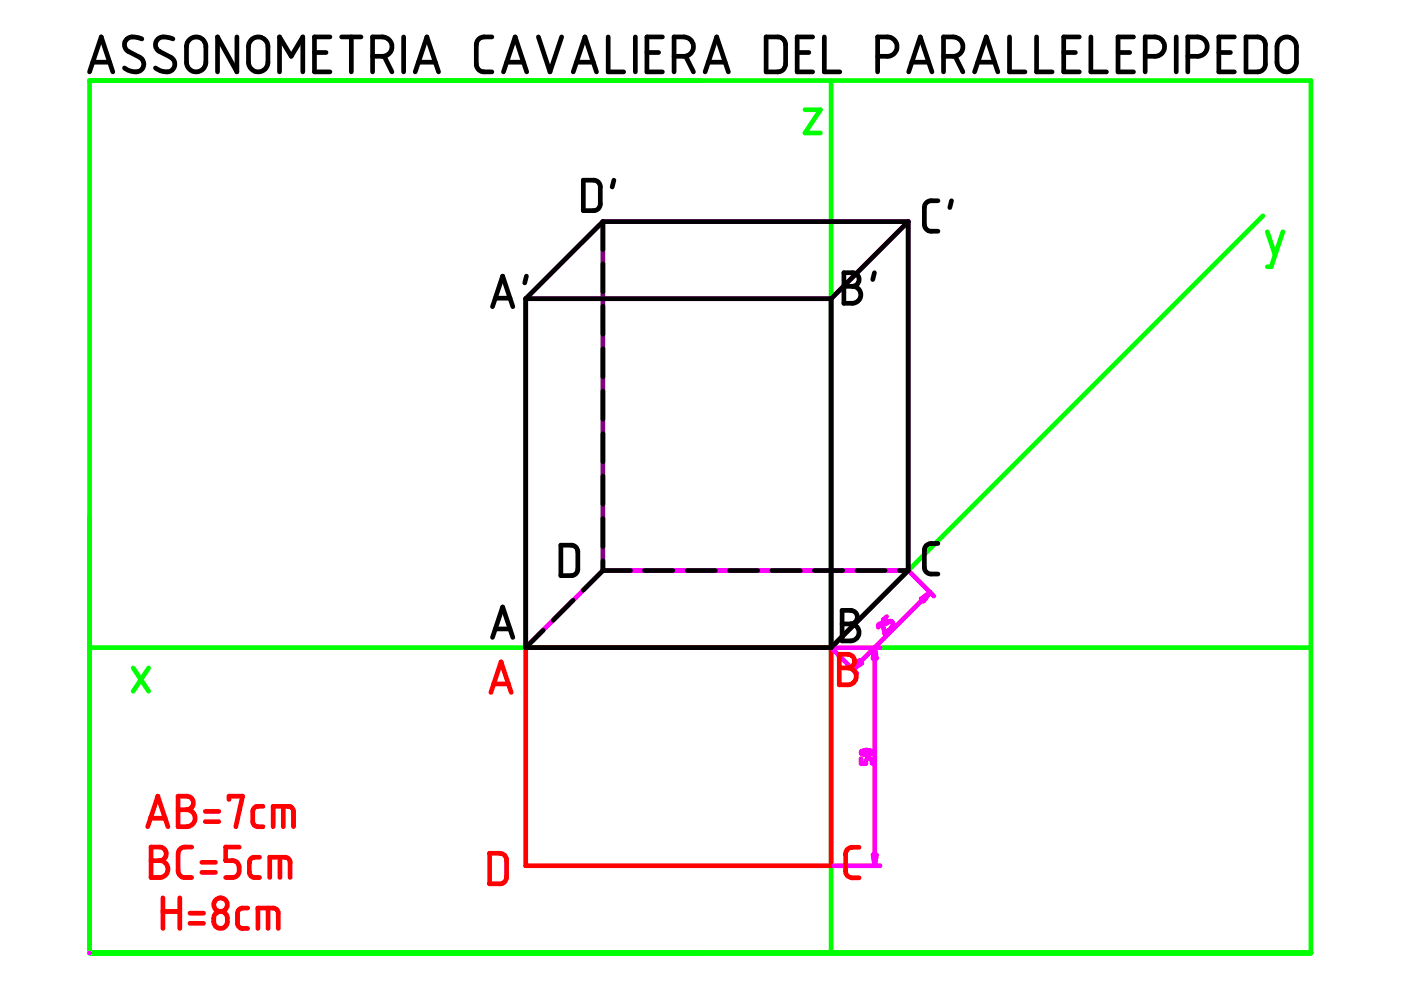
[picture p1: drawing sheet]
<svg xmlns="http://www.w3.org/2000/svg" width="297mm" height="210mm" viewBox="0 0 297 210" stroke-linecap="round" stroke-linejoin="round" font-family="sans-serif">
<path d="M19 17.1h258.9v185h-258.9zM176.2 17.1v185M170.7 23.3h3.2l-3.2 4.9h3.2M267.8 45.8l-91.6 91.5M268.7 49.1l1.6 5M272 49.1l-2.5 7.5h-.8M19 137.3h258.9M28.2 141.6l3.3 5M31.5 141.6l-3.3 5" fill="none" stroke="#0f0" stroke-width=".99"/>
<g fill="none" stroke="#f0f" stroke-width=".99">
<path d="M111.5 63.3l16.3-16.3h64.8l-16.4 16.3zM111.5 137.3l16.3-16.3h64.8l-16.4 16.3M176.6 137.7l5.1 5.1M176.8 137.3h9.8M185.5 137.3v46.3M186.2 133v-.4l.2-.3 .4-.1 .3 .2 .5 2 .7-.8M188 130.7l-.8 .7 .8 .8 .6-.5 .5 .1 .3 .4v.3l-.5 .6M193 121.4l5 5M197.2 125.6l-16.4 16.3M182.7 159.3l.8-.3 1.1 .2a.42 .42 0 0 1 .2 .5 .42 .42 0 0 1-.5 .3l-.6 .1-.8-.2a.35 .35 0 0 1-.3-.2 .35 .35 0 0 1 .1-.4zM182.6 160.8v1.1h1v-.7l.4-.4 .7 .2 .2 .9M176.8 183.6h9.8"/>
<path d="M19 202.1h.1"/>
</g>
<g fill="none" stroke="#f00" stroke-width=".99">
<path d="M111.5 137.3h64.7v46.3h-64.7zM177.9 138.7l2.3 .1 .5 .3 .4 .6 .1 .7-.3 .7-.6 .4-.6 .1 .6 .1 .7 .4 .5 1v.6l-.2 .6-.5 .6-.5 .2-2.4 .1zM104.1 146.8l2.1-6.5 2.2 6.5M104.7 145h3.1M177.9 141.6h1.8M31.3 175.3l2.2-6.5 2.1 6.5M31.9 173.5h3.1M32 179.6h2.2l.5 .3 .5 .7v.7l-.2 .5-.6 .5-.6 .2 1.1 .3 .7 1v.7l-.2 .6-.3 .4-.6 .4-2.5 .2zM37.8 168.8l2.2 .1 .5 .3 .4 .5 .1 .8-.2 .5-.6 .6-.6 .1 .6 .1 .5 .3 .6 1 .1 .6-.3 .6-.3 .5-.6 .4-2.4 .1zM37.8 171.7h1.8M40.6 179.6l-2 .1-.6 .5-.2 .8v3.7l.2 .7 .5 .5 .5 .2h1.6M43.5 174.2h2.9"/>
<path d="M43.5 172h2.9M48.6 169.5v-.7h2.8l-1.4 6.5M50.7 179.6h-2.9v2.9l2.1 .1 .6 .5 .2 .6v1.3l-.6 .8-.6 .3h-1.7M55.8 171h-1.6l-.4 .4-.2 .5v2.4l.2 .5 .7 .5h1.3M57.9 175.3v-4.3h3.4l.6 .2 .3 .7v3.4M60.1 171v4.3M182.1 179.6l-1.9 .1-.6 .4-.3 .7v4.1l.2 .5 .8 .7h1.8M32 182.5h1.8M34.5 190.4v6.4M34.5 193.3h3.6M38.1 190.4v6.4M40.3 195.8h2.9"/>
<path d="M40.3 193.6h2.9M42.8 185h2.9M42.8 182.8h2.9M45.7 193.7l.6-.4h.6l.7 .2 .4 .4 .2 .6v1.1l-.6 1-1 .2-.6-.1-.4-.4-.3-.6v-1.1zM52.5 192.5l-1.4 .1-.5 .3-.2 .6v2.4l.1 .5 .8 .4h1.2M54.7 196.8v-4.3h3.3l.7 .3 .3 .7v3.3M55 181.8h-1.4l-.5 .3-.2 .6v2.4l.2 .6 .6 .3 1.3 .1M56.8 192.5v4.3M57.2 186.1v-4.3h3.4l.6 .2 .3 .7v3.4M59.4 181.8v4.3M103.8 180.9l2.6 .1 .5 .3 .4 .6 .1 4.2-.3 .8-.6 .4-2.7 .1z"/>
<circle cx="46.8" cy="191.8" r="1.43"/>
</g>
<g fill="#f0f" stroke="#f0f" stroke-width=".99">
<path d="M182.2 140l.6 .6-2 1.3z"/>
<path d="M195.3 127l1.9-1.4-1.4 1.9z"/>
<path d="M185.5 137.3l.3 2.3h-.7z"/>
<path d="M185.1 181.3h.7l-.3 2.3z"/>
</g>
<path d="M127.8 47v74M192.6 47v74M111.5 63.3v74M176.2 63.3v74" fill="none" stroke="#800080" stroke-width=".99"/>
<g fill="none" stroke="#000" stroke-width=".99">
<path d="M19 15.2l2.5-7.4 2.4 7.4M19.7 13.2h3.5M30.1 8.3l-1.6-.4h-1l-.5 .3-.4 .5-.2 1 .6 1.1 3.1 1.7 .4 1-.3 1-.7 .6-.9 .1-1.3-.3-.9-.5M36.7 8.3l-1.3-.4h-1.3l-.9 .7-.2 1 .1 .6 .4 .6 2.7 1.3 .5 .5 .4 .7v.5l-.3 .7-.7 .6-.9 .1-1.2-.2-1-.6M40.2 8.4l.7-.5h1.1l.9 .4 .7 1v4.2l-.5 1.1-1 .6h-.9l-.8-.3-.5-.5-.3-.7-.1-4 .2-.7zM50.2 7.8v7.4l-4.1-7.4v7.4M53.4 8.4l.9-.5h1.1l.8 .6 .5 .8 .1 4.3-.5 1-1 .6h-.9l-.7-.3-.6-.5-.4-.7v-4.1l.2-.5zM59.3 15.2v-7.4l2.4 4.1 2.5-4.1v7.4M66.7 11.1h2.4M70 7.8h-3.3v7.4h3.3M72.4 7.8h4.1M74.5 7.8v7.4"/>
<path d="M79 11.9h2.3l1.1-.4 .4-.6 .3-.7-.1-.9-.5-.9-.5-.3-.6-.2-2.4-.1v7.4M81.4 11.9l1.7 3.3M85.6 7.8v7.4M88 15.2l2.5-7.4 2.5 7.4M88.7 13.2h3.6M104.3 7.8h-1.7l-.7 .2-.7 .6-.2 .8v4.3l.2 .7 .4 .5 .5 .3h2.2M106.7 15.2l2.5-7.4 2.5 7.4M107.4 13.2h3.6M114.2 7.8l2.4 7.4 2.5-7.4M121.5 15.2l2.5-7.4 2.5 7.4M122.2 13.2h3.6M128.9 7.8v7.4h3.3"/>
<path d="M134.7 7.8v7.4M137.2 11.1h2.4M140.4 7.8h-3.2v7.4h3.2M142.9 11.9h2.3l1.1-.4 .5-.7 .2-.7-.1-.8-.3-.7-.6-.5-.7-.2-2.4-.1v7.4M145.4 11.9l1.6 3.3M149.5 15.2l2.5-7.4 2.4 7.4M150.2 13.2h3.5M162.4 7.8l3 .1 .6 .3 .5 .7v4.9l-.3 .8-.6 .5-.6 .1h-2.6zM169 11.1h2.5M172.3 7.8h-3.3v7.4h3.3M174.8 7.8v7.4h3.3M186.1 11.9h2.3l1.1-.4 .5-.7 .2-.7-.1-.8-.4-.7-.5-.5-.8-.2-2.3-.1v7.4"/>
<path d="M192.7 15.2l2.4-7.4 2.5 7.4M193.3 13.2h3.6M200 11.9h2.4l1-.4 .5-.6 .3-.7-.1-.9-.5-.9-.5-.3-.7-.2-2.4-.1v7.4M202.5 11.9l1.7 3.3M206.6 15.2l2.5-7.4 2.5 7.4M207.3 13.2h3.6M214 7.8v7.4h3.3M219.8 7.8v7.4h3.3M225.5 11.1h2.5M228.8 7.8h-3.3v7.4h3.3M231.3 7.8v7.4h3.3M237 11.1h2.5"/>
<path d="M240.3 7.8h-3.3v7.4h3.3M242.8 11.9h2.3l1.1-.4 .5-.7 .2-.7-.1-.8-.4-.7-.5-.5-.7-.2-2.4-.1v7.4M249.4 7.8v7.4M251.8 11.9h2.6l1-.6 .5-.8v-.8l-.1-.7-.6-.7-1-.4-2.4-.1v7.4M258.4 11.1h2.5M261.7 7.8h-3.3v7.4h3.3M264.2 7.8l2.9 .1 .6 .3 .5 .7 .1 5-.4 .7-.7 .6h-3zM271.4 8.4l1-.5h1l.9 .6 .5 .8v4.3l-.5 1-1 .6h-.9l-.8-.3-.5-.5-.3-.7v-4.1zM123.7 38.2h2.5l.6 .3 .4 .7 .1 4.2-.3 .8-.6 .4-2.7 .1zM130.2 38.2l-.4 1.4M111.6 58.5l-.3 1.5M127.8 47l-16.3 16.3"/>
<path d="M127.8 47h64.8M127.8 47v5.9M127.8 55.9v6M178.9 57.8l2.2 .1 .5 .2 .5 .7v.7l-.2 .6-.5 .4-.7 .2 1 .3 .4 .4 .4 .7-.2 1.2-.4 .5-.5 .4-2.5 .1zM185.4 57.8l-.4 1.5M192.6 47v74M192.6 47l-16.4 16.3M198.9 42.6l-2.1 .1-.6 .5-.2 .8v3.6l.1 .6 .3 .4 .6 .4h1.9M201.7 42.6l-.3 1.4M104.4 65l2.2-6.5 2.1 6.5M105 63.2h3.1M111.5 63.3h64.7"/>
<path d="M111.5 63.3v74M127.8 64.9v6M127.8 73.9v6M176.2 63.3v74M178.9 60.7h1.8M127.8 82.9v6M127.8 91.9v6M118.9 115.6h2.4l.6 .2 .5 .6 .1 4.4-.3 .7-.6 .5h-2.7zM127.8 100.9v6M127.8 109.9v6M127.8 118.9v2.1M198.9 115.2l-2 .1-.6 .5-.3 .7v4l.2 .5 .8 .7h1.9"/>
<path d="M104.4 135.1l2.2-6.4 2.1 6.4M105 133.3h3.1M111.5 137.3h64.7M115.1 133.6l-3.6 3.7M121.5 127.3l-4.2 4.2M127.8 121l-4.2 4.2M127.8 121h5.9M136.7 121h6M145.7 121h6M154.7 121h6M163.7 121h6M172.7 121h6"/>
<path d="M178.5 129.4l2.3 .1 .5 .3 .4 .6 .1 .7-.3 .6-.4 .4-.8 .2 .7 .1 .6 .4 .5 1-.2 1.1-.3 .5-.6 .4-2.5 .1zM178.5 132.3h1.8M181.7 121h6M190.7 121h1.9M192.6 121l-16.4 16.3"/>
</g>
</svg>
